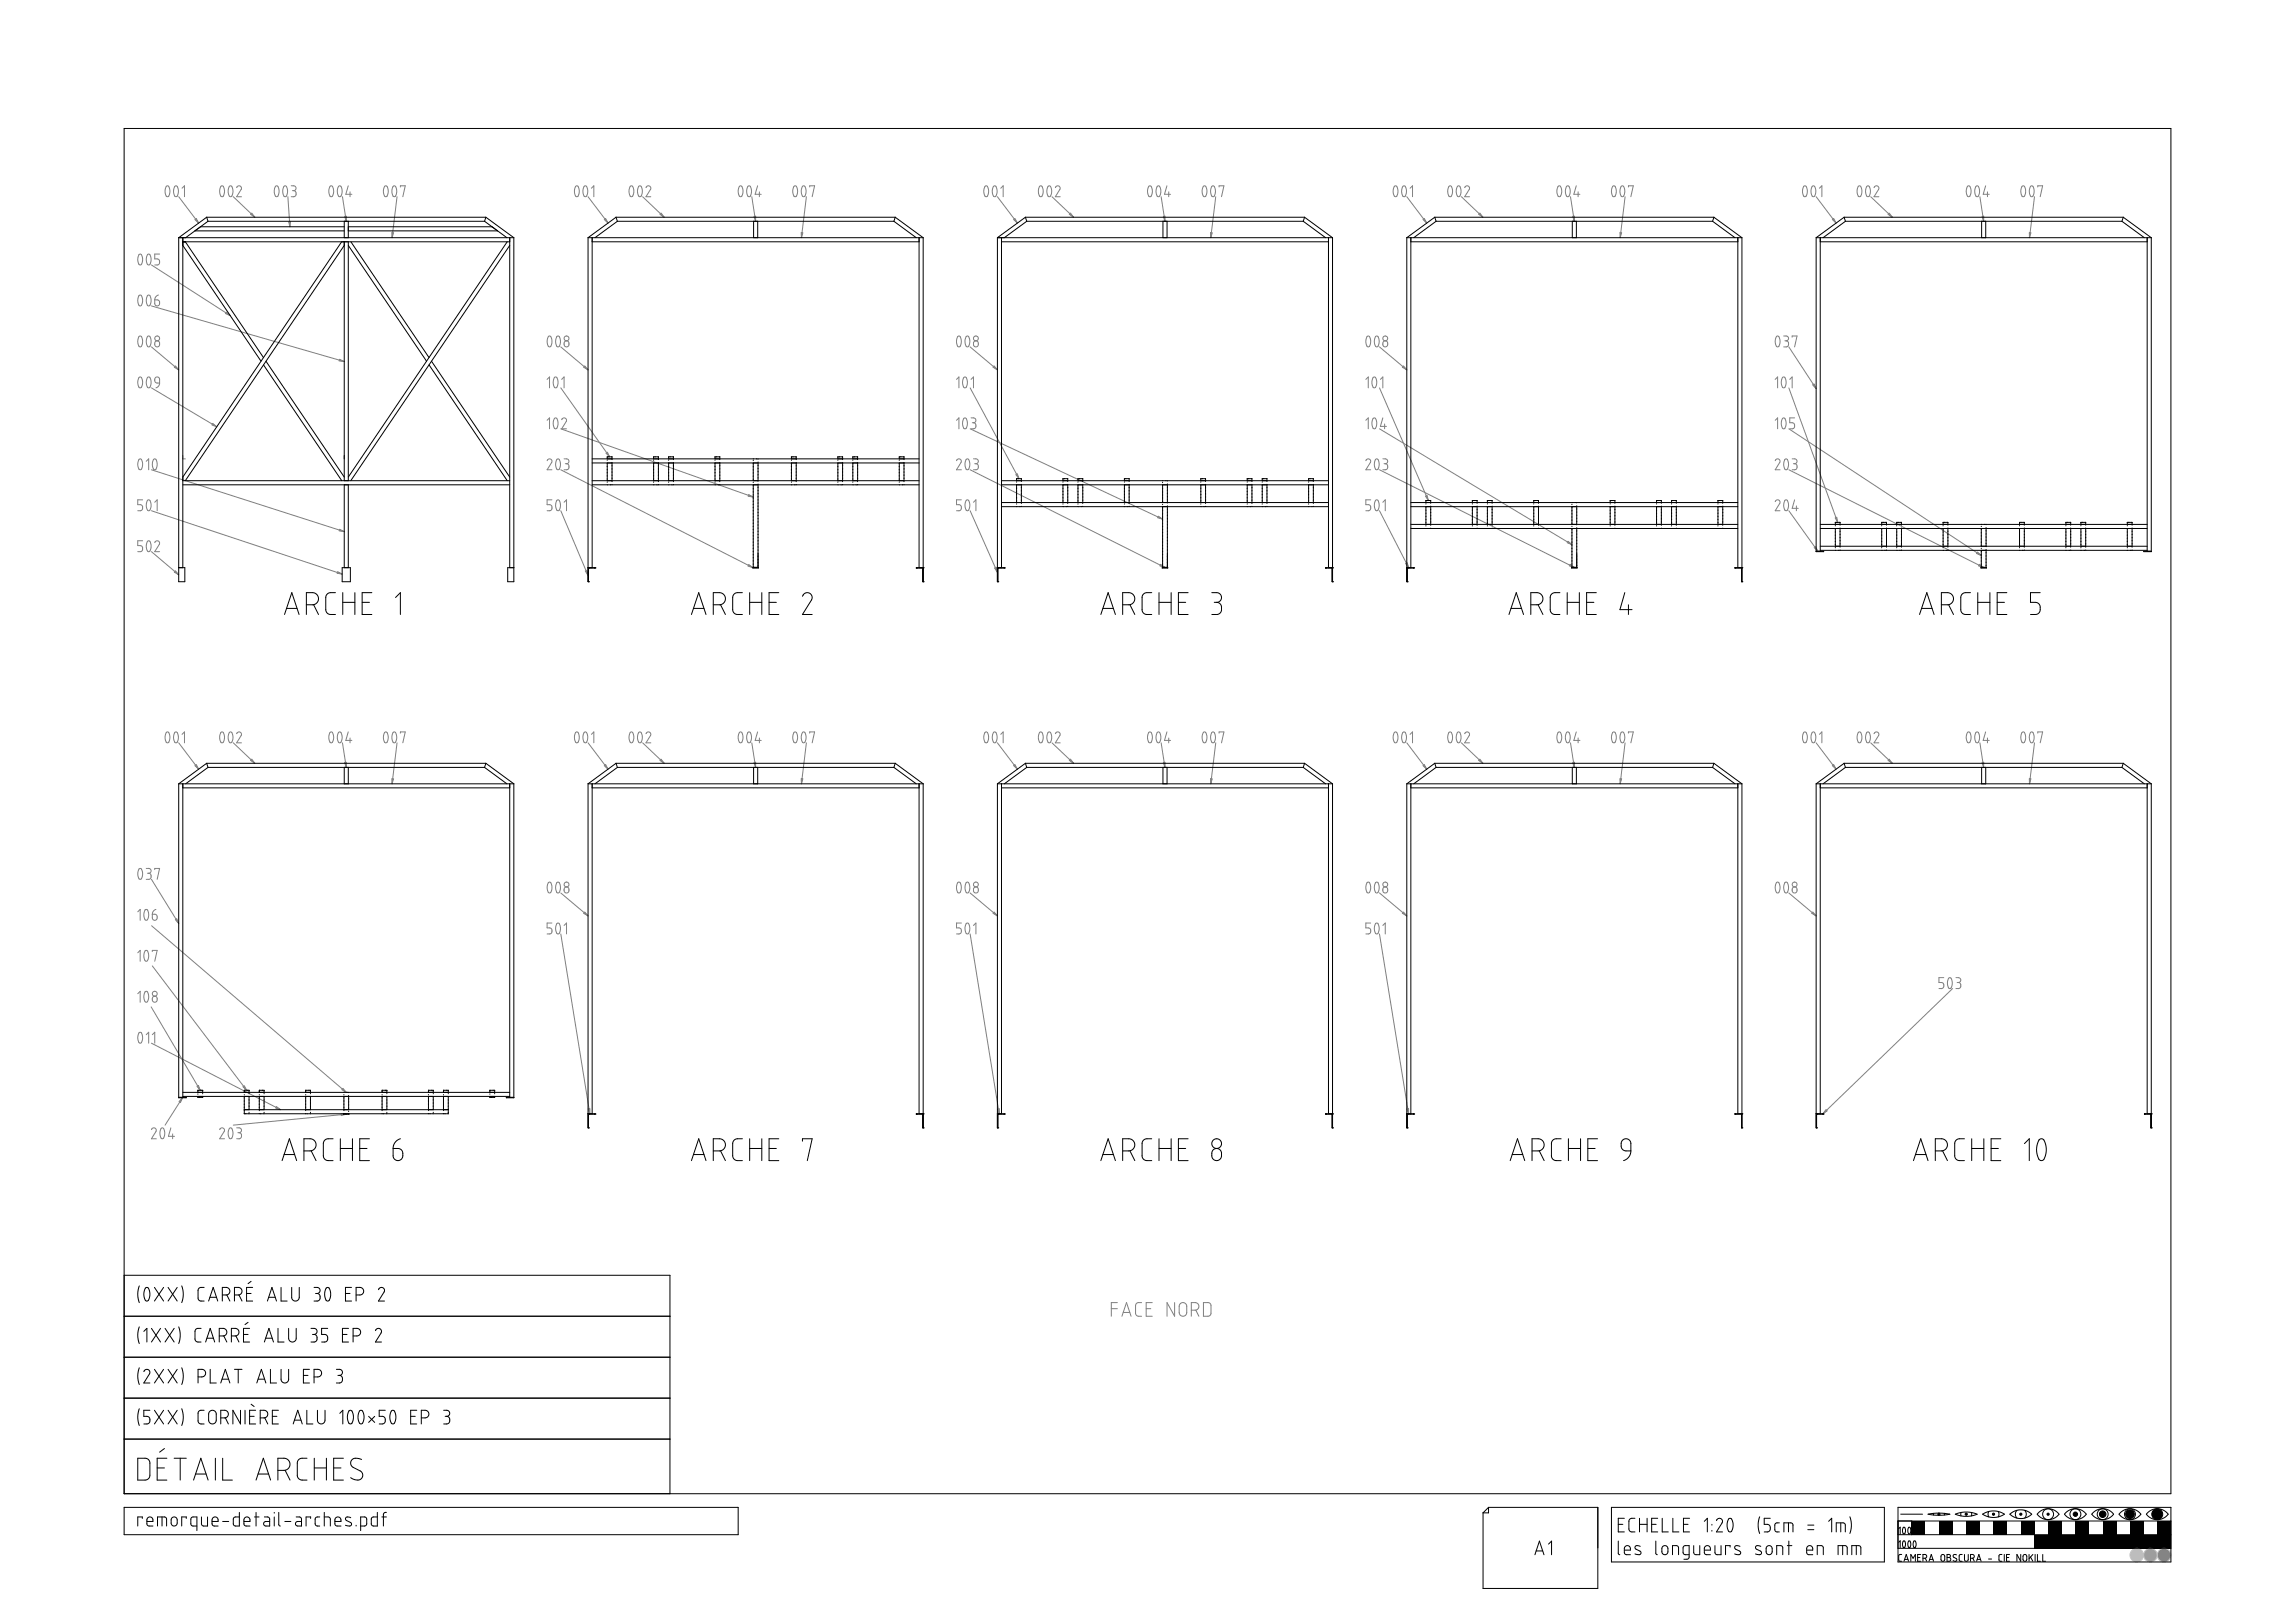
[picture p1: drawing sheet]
<svg xmlns="http://www.w3.org/2000/svg" width="841mm" height="594mm" viewBox="0 0 841 594" stroke-linecap="round" stroke-linejoin="round" font-family="sans-serif">
<g fill="none" stroke="#000" stroke-width=".37">
<path d="M45.5 47.1h750v500h-750zM75.7 79.6l-10.2 7.5M75.7 79.6l.5 1.4M75.7 79.6h102.4M178.1 79.6l10.2 7.5M178.1 79.6l-.5 1.4M225.7 79.6h102.4M225.7 79.6l-10.2 7.5M225.7 79.6l.6 1.4M328.1 79.6l10.2 7.5M328.1 79.6l-.5 1.4M375.8 79.6h102.3"/>
<path d="M375.8 79.6l-10.3 7.5M375.8 79.6l.5 1.4M478.1 79.6l10.2 7.5M478.1 79.6l-.5 1.4M525.8 79.6h102.3M525.8 79.6l-10.3 7.5M525.8 79.6l.5 1.4M628.1 79.6l10.2 7.5M628.1 79.6l-.5 1.4M675.8 79.6h102.3M675.8 79.6l-10.3 7.5M675.8 79.6l.5 1.4"/>
<path d="M778.1 79.6l10.3 7.5M778.1 79.6l-.5 1.4M65.5 87.1h122.8M65.5 87.1v126h2.2v-5.2h-2.2M67 87.1v120.8M67 88.6h119.8M67 89.9l28.7 42.4M67.9 88.6l28.7 42.4M76.2 81l-8.2 6.1M76.2 81h101.4M125.2 88.6l-58.2 86.1M126.2 81v6.1"/>
<path d="M126.2 88.6v87.5M126.2 83.1h-52.7l-2.1 1.5h54.8M126.2 89.9l-58.3 86.2M127.6 81v6.1M127.6 88.6v87.5M127.6 83.1h52.7M127.6 84.6h54.8M127.6 89.9l28.7 42.4M128.6 88.6l28.6 42.4M177.6 81l8.2 6.1M185.9 88.6l-58.3 86.1M186.8 87.1v120.8"/>
<path d="M186.8 89.9l-58.3 86.2M188.3 87.1v126h-2.2v-5.2h2.2M215.5 87.1h122.8M215.5 87.1v126M217 88.6h119.8M217 87.1v120.8M226.3 81h101.3M226.3 81l-8.3 6.1M276.2 81v6.1M277.7 81v6.1M327.6 81l8.2 6.1M336.8 87.1v120.8"/>
<path d="M338.3 87.1v126M365.5 87.1h122.8M365.5 87.1v126M367 88.6h119.8M367 87.1v120.8M376.3 81h101.3M376.3 81l-8.3 6.1M426.2 81v6.1M427.7 81v6.1M477.6 81l8.2 6.1M486.8 87.1v120.8M488.3 87.1v126"/>
<path d="M515.5 87.1h122.8M515.5 87.1v126M517 88.6h119.8M517 87.1v120.8M526.3 81h101.3M526.3 81l-8.2 6.1M576.2 81v6.1M577.7 81v6.1M627.6 81l8.2 6.1M636.8 87.1v120.8M638.3 87.1v126M665.5 87.1h122.9"/>
<path d="M665.5 87.1v115h2.8l-2.8-.2M667 88.6h119.8M667 87.1v114.8M676.3 81h101.3M676.3 81l-8.2 6.1M726.2 81v6.1M727.7 81v6.1M777.6 81l8.2 6.1M786.8 87.1v114.8M788.4 87.1v115h-2.8l2.8-.2M96.6 133.6l28.6 42.5M97.5 132.3l28.7 42.4"/>
<path d="M157.2 133.6l28.7 42.5M158.1 132.3l28.7 42.4M67 176.1h119.8M67 177.6h119.8M126.2 177.6v30.3M127.6 177.6v30.3M217 176.1h119.8M217 177.6h119.8M217 168.1h119.8M217 169.6h119.8M222.5 168.1v-.8h1.8v.8M222.5 168.5v.1"/>
<path d="M222.5 169.6v6.5M222.5 176.5v.2M224.3 168.2v.2M224.3 169.4v6.7M224.3 176.3v.1M224.3 177.4v.2M239.5 168.1v-.8h1.8v.8M239.5 168.5v.1M239.5 169.6v6.5M239.5 176.5v.2M241.3 168.2v.2M241.3 169.4v6.7"/>
<path d="M241.3 176.3v.1M241.3 177.4v.2M245 168.1v-.8h1.8v.8M245 168.5v.1M245 169.6v6.5M245 176.5v.2M246.8 168.2v.2M246.8 169.4v6.7M246.8 176.3v.1M246.8 177.4v.2M262 168.1v-.8h1.8v.8M262 168.5v.1"/>
<path d="M262 169.6v6.5M262 176.5v.2M263.8 168.2v.2M263.8 169.4v6.7M263.8 176.3v.1M263.8 177.4v.2M276 168.6v.1M276 169.6v6.5M276 176.6v.2M276 177.6v30.2M277.8 168.1v.1M277.8 169.2v.2"/>
<path d="M277.8 169.6v6.7M277.8 177.3v.1M277.8 177.6v30.2M290 168.1v-.8h1.8v.8M290 168.5v.1M290 169.6v6.5M290 176.5v.2M291.8 168.2v.2M291.8 169.4v6.7M291.8 176.3v.1M291.8 177.4v.2M307 168.1v-.8h1.8v.8"/>
<path d="M307 168.5v.1M307 169.6v6.5M307 176.5v.2M308.8 168.2v.2M308.8 169.4v6.7M308.8 176.3v.1M308.8 177.4v.2M312.5 168.1v-.8h1.8v.8M312.5 168.5v.1M312.5 169.6v6.5M312.5 176.5v.2M314.3 168.2v.2"/>
<path d="M314.3 169.4v6.7M314.3 176.3v.1M314.3 177.4v.2M329.5 168.1v-.8h1.8v.8M329.5 168.5v.1M329.5 169.6v6.5M329.5 176.5v.2M331.3 168.2v.2M331.3 169.4v6.7M331.3 176.3v.1M331.3 177.4v.2M367 176.1h119.8"/>
<path d="M367 177.6h119.8M372.5 176.1v-.8h1.8v.8M372.5 176.5v.1M372.5 177.6v6.5M374.3 176.2v.2M374.3 177.4v6.7M389.5 176.1v-.8h1.8v.8M389.5 176.5v.1M389.5 177.6v6.5M391.3 176.2v.2M391.3 177.4v6.7M395 176.1v-.8h1.8v.8"/>
<path d="M395 176.5v.1M395 177.6v6.5M396.8 176.2v.2M396.8 177.4v6.7M412.1 176.1v-.8h1.7v.8M412.1 176.5v.1M412.1 177.6v6.5M413.8 176.2v.2M413.8 177.4v6.7M426 176.6v.2M426 177.6v6.5M427.8 176.1v.1"/>
<path d="M427.8 177.2v.2M427.8 177.6v6.7M440.1 176.1v-.8h1.7v.8M440.1 176.5v.1M440.1 177.6v6.5M441.8 176.2v.2M441.8 177.4v6.7M457.1 176.1v-.8h1.7v.8M457.1 176.5v.1M457.1 177.6v6.5M458.8 176.2v.2M458.8 177.4v6.7"/>
<path d="M462.6 176.1v-.8h1.7v.8M462.6 176.5v.1M462.6 177.6v6.5M464.3 176.2v.2M464.3 177.4v6.7M479.6 176.1v-.8h1.7v.8M479.6 176.5v.1M479.6 177.6v6.5M481.3 176.2v.2M481.3 177.4v6.7M367 184.1h119.8M367 185.6h119.8"/>
<path d="M372.5 184.5v.2M374.3 184.3v.1M374.3 185.4v.2M389.5 184.5v.2M391.3 184.3v.1M391.3 185.4v.2M395 184.5v.2M396.8 184.3v.1M396.8 185.4v.2M412.1 184.5v.2M413.8 184.3v.1M413.8 185.4v.2"/>
<path d="M426 184.7v.1M426 185.6v22.2M427.8 185.3v.1M427.8 185.6v22.2M440.1 184.5v.2M441.8 184.3v.1M441.8 185.4v.2M457.1 184.5v.2M458.8 184.3v.1M458.8 185.4v.2M462.6 184.5v.2M464.3 184.3v.1"/>
<path d="M464.3 185.4v.2M479.6 184.5v.2M481.3 184.3v.1M481.3 185.4v.2M517 184.1h119.8M517 185.6h119.8M517 192.1h119.8M517 193.6h119.8M522.5 184.1v-.8h1.8v.8M522.5 184.5v.1M522.5 185.6v6.5M522.5 192.5v.2"/>
<path d="M524.3 184.2v.2M524.3 185.4v6.7M524.3 192.3v.1M524.3 193.4v.2M539.6 184.1v-.8h1.7v.8M539.6 184.5v.1M539.6 185.6v6.5M539.6 192.5v.2M541.3 184.2v.2M541.3 185.4v6.7M541.3 192.3v.1M541.3 193.4v.2"/>
<path d="M545.1 184.1v-.8h1.7v.8M545.1 184.5v.1M545.1 185.6v6.5M545.1 192.5v.2M546.8 184.2v.2M546.8 185.4v6.7M546.8 192.3v.1M546.8 193.4v.2M562.1 184.1v-.8h1.7v.8M562.1 184.5v.1M562.1 185.6v6.5M562.1 192.5v.2"/>
<path d="M563.8 184.2v.2M563.8 185.4v6.7M563.8 192.3v.1M563.8 193.4v.2M576.1 184.7v.1M576.1 185.6v6.5M576.1 192.7v.2M576.1 193.6v14.2M577.8 184.1v.1M577.8 185.2v.2M577.8 185.6v6.7M577.8 193.3v.1"/>
<path d="M577.8 193.6v14.2M590.1 184.1v-.8h1.7v.8M590.1 184.5v.1M590.1 185.6v6.5M590.1 192.5v.2M591.8 184.2v.2M591.8 185.4v6.7M591.8 192.3v.1M591.8 193.4v.2M607.1 184.1v-.8h1.7v.8M607.1 184.5v.1M607.1 185.6v6.5"/>
<path d="M607.1 192.5v.2M608.8 184.2v.2M608.8 185.4v6.7M608.8 192.3v.1M608.8 193.4v.2M612.6 184.1v-.8h1.7v.8M612.6 184.5v.1M612.6 185.6v6.5M612.6 192.5v.2M614.3 184.2v.2M614.3 185.4v6.7M614.3 192.3v.1"/>
<path d="M614.3 193.4v.2M629.6 184.1v-.8h1.7v.8M629.6 184.5v.1M629.6 185.6v6.5M629.6 192.5v.2M631.3 184.2v.2M631.3 185.4v6.7M631.3 192.3v.1M631.3 193.4v.2M667 192.1h119.8M667 193.6h119.8M672.6 192.1v-.8h1.7v.8"/>
<path d="M672.6 192.5v.1M672.6 193.6v6.5M674.3 192.2v.2M674.3 193.4v6.7M689.6 192.1v-.8h1.7v.8M689.6 192.5v.1M689.6 193.6v6.5M691.3 192.2v.2M691.3 193.4v6.7M695.1 192.1v-.8h1.7v.8M695.1 192.5v.1M695.1 193.6v6.5"/>
<path d="M696.8 192.2v.2M696.8 193.4v6.7M712.1 192.1v-.8h1.7v.8M712.1 192.5v.1M712.1 193.6v6.5M713.8 192.2v.2M713.8 193.4v6.7M726.1 192.7v.2M726.1 193.6v6.5M727.8 192.1v.1M727.8 193.2v.1M727.8 193.6v6.6"/>
<path d="M740.1 192.1v-.8h1.7v.8M740.1 192.5v.1M740.1 193.6v6.5M741.8 192.2v.2M741.8 193.4v6.7M757.1 192.1v-.8h1.7v.8M757.1 192.5v.1M757.1 193.6v6.5M758.8 192.2v.2M758.8 193.4v6.7M762.6 192.1v-.8h1.7v.8M762.6 192.5v.1"/>
<path d="M762.6 193.6v6.5M764.3 192.2v.2M764.3 193.4v6.7M779.6 192.1v-.8h1.7v.8M779.6 192.5v.1M779.6 193.6v6.5M781.3 192.2v.2M781.3 193.4v6.7M122.9 217.1l-2.6 .2-.7 .6-.2 .8 .2 5.4 1.1 .9 2.2 .1M125.4 207.9h3v5.2h-3zM125.6 217.1v8M130 217.1v8"/>
<path d="M136.3 217.1h-3.6v8h3.6M144.9 218.8l1.8-1.7v8M215.5 207.9h.1M215.5 213.1h.1M215.5 207.9h2.5l-2.4 .2v5M215.6 213.1h.1M215.6 208.1h.1M218 208.1h.1M218 207.9h.1M272.1 217.1l-2.7 .2-.6 .5-.3 1 .2 5.3 1 .9 2.4 .1M274.7 217.1v8M275.9 207.8h2v.3h-2z"/>
<path d="M279.2 217.1v8M285.4 217.1h-3.6v8h3.6M294.1 218.4l.6-.9 1.3-.4 1.1 .5 .5 1.1-.2 1-3.3 5.4h3.5M335.8 208.1h.1M335.8 207.9h.1M338.2 213.1h.1M338.2 208.1h.1M338.3 207.9h.1M338.3 213.1h.1M338.3 207.9h-2.5l2.4 .2v5M365.5 207.9h.1M365.5 213.1h.1"/>
<path d="M365.5 207.9h2.5l-2.3 .2v5M365.7 213.1h.1M365.7 208.1h.1M368 208.1h.1M368 207.9h.1M422.1 217.1l-2.4 .1-.8 .5-.4 .9 .2 5.5 1 .9 2.4 .1M424.7 217.1v8M425.9 207.8h2v.3h-2zM429.2 217.1v8M435.4 217.1h-3.6v8h3.6M444.1 217.1h2.2l1.1 .8 .2 .8-.2 1-.6 .7-.9 .2M485.8 208.1h.1"/>
<path d="M485.8 207.9h.1M488.2 213.1h.1M488.2 208.1h.1M488.3 207.9h.1M488.3 213.1h.1M488.3 207.9h-2.5l2.4 .2v5M515.5 207.9h.1M515.5 213.1h.1M515.5 207.9h2.5l-2.3 .2v5M515.7 213.1h.1M515.7 208.1h.1M518 208.1h.1"/>
<path d="M518 207.9h.1M571.6 217.1l-2.4 .1-.8 .6-.3 .8 .2 5.5 1 .9 2.3 .1M574.3 217.1v8M575.9 207.8h2v.3h-2zM578.8 217.1v8M585 217.1h-3.6v8h3.6M595.4 217.1l-1.8 6.2h4.5M635.8 208.1h.1M635.8 207.9h.1M638.2 213.1h.1M638.2 208.1h.1M638.3 207.9h.1"/>
<path d="M638.3 213.1h.1M638.3 207.9h-2.5l2.4 .2v5M667 200.1h119.8M667 201.6h119.8M672.6 200.5v.2M674.3 200.3v.1M674.3 201.4v.2M689.6 200.5v.2M691.3 200.3v.1M691.3 201.4v.2M695.1 200.5v.2M696.8 200.3v.1"/>
<path d="M696.8 201.4v.2M712.1 200.5v.2M713.8 200.3v.1M713.8 201.4v.2M722.1 217.1l-2.4 .1-.8 .6-.4 .8 .2 5.5 1 .9 2.4 .1M724.8 217.1v8M726 207.8h1.9v.3h-1.9zM726.1 200.8v.1M726.1 201.6v6.2M727.8 201.2v.2M727.8 201.6v6.2M729.2 217.1v8"/>
<path d="M735.4 217.1h-3.5v8h3.5M740.1 200.5v.2M741.8 200.3v.1M741.8 201.4v.2M747.6 217.1h-3.5v3.5l2.4 .1 .8 .7 .3 .8v1.7l-.6 .8-.9 .4h-2M757.1 200.5v.2M758.8 200.3v.1M758.8 201.4v.2M762.6 200.5v.2M764.3 200.3v.1M764.3 201.4v.2M779.6 200.5v.2"/>
<path d="M781.3 200.3v.1M781.3 201.4v.2M104.3 225.1l2.6-8 2.7 8M105 222.8h3.9M112.3 221.5h2.6l1.3-.8 .4-.8 .1-.8-.7-1.5-1.2-.5h-2.5v8M114.9 221.5l1.8 3.6M125.6 220.6h4.4M132.7 220.6h2.7M253.4 225.1l2.7-8 2.6 8M254.1 222.8h3.9M261.4 221.5h2.6l1.1-.5 .7-1.4-.1-1-.4-.8-1.2-.7h-2.7v8M264 221.5l1.8 3.6"/>
<path d="M274.7 220.6h4.5M281.8 220.6h2.7M403.4 225.1l2.7-8 2.6 8M404.2 222.8h3.8M411.4 221.5h2.6l1.1-.5 .6-.9 .2-.8-.6-1.5-1.2-.7h-2.7v8M414.1 221.5l1.8 3.6M424.7 220.6h4.5M431.8 220.6h2.7M445 220.6h.9M445.9 220.6l.9 .3 .6 .7 .2 .6-.1 1.9-1.1 .9-2.3 .1M553 225.1l2.6-8 2.7 8M553.7 222.8h3.9"/>
<path d="M561 221.5h2.6l1.2-.6 .6-1.5-.1-.9-.5-.8-1.2-.6h-2.6v8M563.6 221.5l1.8 3.6M574.3 220.6h4.5M581.4 220.6h2.7M596.8 221.5v3.6M703.4 225.1l2.7-8 2.7 8M704.2 222.8h3.8M711.4 221.5h2.6l1.3-.7 .6-1.7-.7-1.4-1.1-.6h-2.7v8M714.1 221.5l1.8 3.6M724.8 220.6h4.4M731.9 220.6h2.6M75.7 279.6l-10.2 7.5"/>
<path d="M75.7 279.6l.5 1.5M75.7 279.6h102.4M178.1 279.6l10.2 7.5M178.1 279.6l-.5 1.5M225.7 279.6h102.4M225.7 279.6l-10.2 7.5M225.7 279.6l.6 1.5M328.1 279.6l10.2 7.5M328.1 279.6l-.5 1.5M375.8 279.6h102.3M375.8 279.6l-10.3 7.5M375.8 279.6l.5 1.5"/>
<path d="M478.1 279.6l10.2 7.5M478.1 279.6l-.5 1.5M525.8 279.6h102.3M525.8 279.6l-10.3 7.5M525.8 279.6l.5 1.5M628.1 279.6l10.2 7.5M628.1 279.6l-.5 1.5M675.8 279.6h102.3M675.8 279.6l-10.3 7.5M675.8 279.6l.5 1.5M778.1 279.6l10.3 7.5M778.1 279.6l-.5 1.5"/>
<path d="M65.5 287.1v115h2.7l-2.7-.2M65.5 287.1h122.8M67 287.1v114.8M67 288.6h119.8M76.2 281.1l-8.2 6M76.2 281.1h101.4M126.2 281.1v6M127.6 281.1v6M177.6 281.1l8.2 6M186.8 287.1v114.8M188.3 287.1v115h-2.8l2.8-.2M215.5 287.1v126"/>
<path d="M215.5 287.1h122.8M217 287.1v120.8M217 288.6h119.8M226.3 281.1h101.3M226.3 281.1l-8.3 6M276.2 281.1v6M277.7 281.1v6M327.6 281.1l8.2 6M336.8 287.1v120.8M338.3 287.1v126M365.5 287.1v126M365.5 287.1h122.8"/>
<path d="M367 287.1v120.8M367 288.6h119.8M376.3 281.1h101.3M376.3 281.1l-8.3 6M426.2 281.1v6M427.7 281.1v6M477.6 281.1l8.2 6M486.8 287.1v120.8M488.3 287.1v126M515.5 287.1v126M515.5 287.1h122.8M517 287.1v120.8"/>
<path d="M517 288.6h119.8M526.3 281.1h101.3M526.3 281.1l-8.2 6M576.2 281.1v6M577.7 281.1v6M627.6 281.1l8.2 6M636.8 287.1v120.8M638.3 287.1v126M665.5 287.1v126M665.5 287.1h122.9M667 287.1v120.8M667 288.6h119.8"/>
<path d="M676.3 281.1h101.3M676.3 281.1l-8.2 6M726.2 281.1v6M727.7 281.1v6M777.6 281.1l8.2 6M786.8 287.1v120.8M788.4 287.1v126M67 400.1h119.8M67 401.6h119.8M72.5 400.1v-.8h1.8v.8M72.5 400.6v.2M72.5 401.6v.3h1.8v-.3"/>
<path d="M74.3 400.5v.1M89.5 406.4h74.8M89.5 401.6v6.3h74.8v-6.3M89.5 400.1v-.8h1.8v.8M89.5 400.9v.1M91.3 400.5v.1M91.3 401.6v4.8M91.3 407.4v.1M95 400.1v-.8h1.8v.8M95 400.9v.1M95 401.6v4.8M95 406.7v.1"/>
<path d="M95 407.8v.1M96.8 400.5v.1M96.8 401.6v4.8M96.8 407.4v.1M112 400.1v-.8h1.8v.8M112 400.9v.1M112 401.6v4.8M112 406.6v.2M112 407.8v.1M113.8 400.5v.1M113.8 401.6v4.8M113.8 407.4v.1"/>
<path d="M122 417.1l-2.5 .1-.7 .7-.3 .8v4.7l.2 .8 1.1 .8 2.2 .1M124.7 417.1v8M125.9 407.9h2M126 400.9v.1M126 401.6v4.8M126 406.6v.2M126 407.8v.1M127.8 400.1v.1M127.8 401.2v.2M127.8 401.6v4.8M127.8 407v.1M129.2 417.1v8"/>
<path d="M135.4 417.1h-3.6v8h3.6M140 400.1v-.8h1.8v.8M140 400.9v.1M140 401.6v4.8M140 406.6v.2M140 407.8v.1M141.8 400.5v.1M141.8 401.6v4.8M141.8 407.4v.1M146.7 417.1l-.9 .4-1 .8-.6 1.2-.1 1.1M157 400.1v-.8h1.8v.8M157 400.9v.1"/>
<path d="M157 401.6v4.8M157 406.6v.2M157 407.8v.1M158.8 400.5v.1M158.8 401.6v4.8M158.8 407.4v.1M162.5 400.1v-.8h1.8v.8M162.5 400.9v.1M162.5 401.6v4.8M162.5 406.6v.2M162.5 407.8v.1M164.3 400.5v.1"/>
<path d="M179.5 401.6v.3h1.8v-.3M179.5 400.1v-.8h1.8v.8M179.5 400.6v.2M181.3 400.5v.1M215.5 407.9h.1M215.5 413.1h.1M215.5 407.9h2.5l-2.4 .2v5M215.6 413.1h.1M215.6 408.1h.1M218 408.1h.1M218 407.9h.1M272.1 417.1l-2.6 .1-.6 .6-.4 1 .2 5.3 1 .9 2.4 .1"/>
<path d="M274.7 417.1v8M279.2 417.1v8M285.4 417.1h-3.6v8h3.6M294.1 418v-.9h3.5l-1.8 8M335.8 408.1h.1M335.8 407.9h.1M338.2 413.1h.1M338.2 408.1h.1M338.3 407.9h.1M338.3 413.1h.1M338.3 407.9h-2.5l2.4 .2v5M365.5 407.9h.1"/>
<path d="M365.5 413.1h.1M365.5 407.9h2.5l-2.3 .2v5M365.7 413.1h.1M365.7 408.1h.1M368 408.1h.1M368 407.9h.1M422.1 417.1l-2.5 .1-.7 .6-.4 .8 .2 5.5 1.1 .9 2.3 .1M424.7 417.1v8M429.2 417.1v8M435.4 417.1h-3.6v8h3.6M485.8 408.1h.1M485.8 407.9h.1"/>
<path d="M488.2 413.1h.1M488.2 408.1h.1M488.3 407.9h.1M488.3 413.1h.1M488.3 407.9h-2.5l2.4 .2v5M515.5 407.9h.1M515.5 413.1h.1M515.5 407.9h2.5l-2.3 .2v5M515.7 413.1h.1M515.7 408.1h.1M518 408.1h.1M518 407.9h.1"/>
<path d="M572.1 417.1l-2.5 .1-.7 .6-.4 .9 .2 5.4 1.1 .9 2.3 .1M574.8 417.1v8M579.2 417.1v8M585.4 417.1h-3.5v8h3.5M594.5 417.7l1.2-.6 .8 .1 .7 .5 .4 1v2.8h-2l-1.1-.6-.4-.8v-1.4zM635.8 408.1h.1M635.8 407.9h.1M638.2 413.1h.1M638.2 408.1h.1M638.3 407.9h.1M638.3 413.1h.1M638.3 407.9h-2.5l2.4 .2v5"/>
<path d="M665.5 407.9h.1M665.5 413.1h.1M665.5 407.9h2.5l-2.3 .2v5M665.7 413.1h.1M665.7 408.1h.1M668 408.1h.1M668 407.9h.1M719.9 417.1l-2.5 .1-.8 .6-.3 .9 .2 5.4 1 .9 2.4 .1M722.5 417.1v8M727 417.1v8M733.2 417.1h-3.5v8h3.5M741.9 418.9l1.7-1.8v8"/>
<path d="M747.4 417.3l.9-.2 .7 .4 .9 2.8-.4 3.1-.6 1.3-.7 .4-1-.5-.8-2.7 .1-2.3zM785.9 408.1h.1M785.9 407.9h.1M788.2 413.1h.1M788.2 408.1h.1M788.4 407.9h.1M788.4 413.1h.1M788.4 407.9h-2.5l2.3 .2v5M103.4 425.1l2.6-8 2.7 8M104.1 422.9h3.9M111.4 421.5h2.5l1.2-.6 .6-.8 .1-1-.8-1.5-1.1-.5h-2.5v8M114 421.5l1.8 3.6"/>
<path d="M124.7 420.6h4.5M131.8 420.6h2.7M144.1 420.6l2.1 .1 1.1 .6 .3 .7v1.4l-.7 1.3-1.4 .4-1.1-.7-.3-.8zM253.4 425.1l2.7-8 2.6 8M254.1 422.9h3.9M261.4 421.5h2.5l1.3-.6 .6-1.3-.1-1-.5-.9-1.1-.6h-2.7v8M264 421.5l1.8 3.6M274.7 420.6h4.5M281.8 420.6h2.7M403.4 425.1l2.7-8 2.6 8M404.2 422.9h3.8M411.4 421.5h2.6l1.1-.5 .6-.8 .2-.9-.7-1.6-1.1-.6h-2.7v8"/>
<path d="M414.1 421.5l1.8 3.6M424.7 420.6h4.5M431.8 420.6h2.7M444.6 421.2l1.5-.6 1.3 .8 .2 2.1-.7 1.3-1.3 .3-1.2-.8-.3-2zM553.4 425.1l2.7-8 2.7 8M554.2 422.9h3.8M561.4 421.5h2.6l1.1-.5 .5-.7 .3-.9-.6-1.6-1.2-.7h-2.7v8M564.1 421.5l1.8 3.6M574.8 420.6h4.4M581.9 420.6h2.6M597.6 421.5l-.2 1.3-.5 1-1.9 1.3M701.2 425.1l2.7-8 2.6 8"/>
<path d="M702 422.9h3.8M709.2 421.5h2.8l1.1-.8 .6-1.5-.8-1.5-1.2-.6h-2.5v8M711.9 421.5l1.8 3.6M722.5 420.6h4.5M729.7 420.6h2.6M45.5 467.1h200v80M51.1 471l-.6 2.8 .6 3.3M53.3 471.8l.9-.1 .7 1.6-.2 2.1-.3 .9-.4 .2-.7-.3-.6-1.5 .1-1.6zM56.6 471.5l3.3 5M59.9 471.5l-3.3 5M61.6 471.5l3.3 5M64.9 471.5l-3.3 5"/>
<path d="M66.6 471l.6 2.8-.6 3.3M74.8 471.5l-1.6 .2-.6 .8 .1 3.5 .6 .5h1.5M76.5 476.5l1.6-5 1.7 5M76.9 475.1h2.4M81.5 474.3h1.6l.8-.5 .3-1-.4-.9-.8-.4h-1.5v5M83.1 474.3l1.1 2.2M85.9 474.3h1.6l.8-.5 .4-1-.4-.9-.9-.4h-1.5v5M87.6 474.3l1.1 2.2M90.4 473.8h1.6M92 469.3l-1.1 .9M92.6 471.5h-2.2v5h2.2M98 476.5l1.7-5 1.6 5"/>
<path d="M98.4 475.1h2.5M103 471.5v5h2.2M106.9 471.5v4l.3 .6 .9 .4 1.1-.3 .4-.6 .1-4.1M115.1 471.5l1.4 .1 .7 .6-.1 1.1-.9 .5M115.6 473.8h.6M116.2 473.8l.7 .2 .3 .5v1.3l-.7 .7h-1.4M119.6 471.7l.6-.2 .4 .2 .6 1.7-.2 2-.4 .9-.4 .2-.7-.3-.5-1.4 .1-1.8zM126.6 473.8h1.7M128.8 471.5h-2.2v5h2.2M130.5 474.3h1.6l.7-.3 .5-.9-.3-1.1-.9-.4-1.6-.1v5M138.7 472.4l.4-.6 .6-.3 1.1 .6v1l-2.1 3.4h2.2M45.5 497.1h200"/>
<path d="M45.5 482.1h200M51.1 486l-.6 2.8 .6 3.3M52.7 487.6l1.1-1.1v5M55.5 486.5l3.3 5M58.8 486.5l-3.3 5M60.5 486.5l3.3 5M63.8 486.5l-3.3 5M65.5 486l.5 2.5v1.8l-.5 1.8M73.7 486.5l-1.6 .1-.6 1 .1 3.4 .6 .5h1.5M75.4 491.5l1.6-5 1.7 5M75.8 490.1h2.4M80.3 489.3h1.7l.7-.4 .4-1.2-.5-.9-.7-.3h-1.6v5"/>
<path d="M82 489.3l1.1 2.2M84.8 489.3h1.7l.8-.5 .3-1.1-.5-.9-.7-.3h-1.6v5M86.4 489.3l1.2 2.2M89.2 488.8h1.7M90.9 484.3l-1.1 .8M91.5 486.5h-2.3v5h2.3M96.9 491.5l1.7-5 1.6 5M97.3 490.1h2.5M101.9 486.5v5h2.2M105.8 486.5v4l.4 .7 .8 .3 1-.2 .5-.7v-4.1M114 486.5l1.4 .1 .7 .6v1l-1 .6M114.5 488.8h.6"/>
<path d="M115.1 488.8l1 .5v1.5l-.6 .6-1.5 .1M120.1 486.5h-2.2v2.3l1.6 .1 .6 .8-.1 1.1-.4 .5-1.7 .2M125.5 488.8h1.7M127.7 486.5h-2.2v5h2.2M129.4 489.3h1.7l.7-.5 .4-1-.5-.9-.8-.4h-1.5v5M137.6 487.4l.4-.7 .9-.2 .7 .5 .2 .6-.1 .6-2.1 3.3h2.2M45.5 512.1h200M51.1 516l-.6 2.8 .6 3.3M51.1 501l-.6 2.8 .6 3.3M52.7 502.4l.4-.6 .6-.3 .7 .2 .4 .4 .1 .9-2.2 3.5h2.2M54.9 516.5h-2.2v2.3h1.5l.7 .9v1.1l-.4 .5-1.8 .2M56.6 516.5l3.3 5"/>
<path d="M56.6 501.5l3.3 5M59.9 516.5l-3.3 5M59.9 501.5l-3.3 5M61.6 516.5l3.3 5M61.6 501.5l3.3 5M64.9 516.5l-3.3 5M64.9 501.5l-3.3 5M66.6 516l.6 2.8-.6 3.3M66.6 501l.6 2.8-.6 3.3M72.6 504.3h1.5l.8-.4 .5-1.1-.5-.9-.7-.4h-1.6v5M74.8 516.5l-1.5 .1-.7 .9v3.3l.8 .7h1.4M76.8 517l.7-.4h.7l1 .9v2.9l-.3 .7-.6 .4h-.9l-.9-.9v-2.7z"/>
<path d="M77 501.5v5h2.2M80.9 519.3h1.6l.7-.3 .5-1-.3-1-.9-.4-1.6-.1v5M80.9 506.5l1.7-5 1.6 5M81.4 505.1h2.4M82.6 519.3l1.1 2.2M85.9 501.5h2.8M87.3 501.5v5M88.1 516.5v5l-2.8-5v5M89.8 516.5v5M91.5 518.8h1.6M92 514.3l1.1 .9M93.7 516.5h-2.2v5h2.2"/>
<path d="M94.1 506.5l1.7-5 1.6 5M94.6 505.1h2.4M95.4 519.3h1.7l.7-.4 .3-.8-.3-1.1-.8-.4-1.6-.1v5M97 519.3l1.1 2.2M99.1 501.5v5h2.2M99.8 518.8h1.7M102 516.5h-2.2v5h2.2M103 501.5l.1 4.1 .4 .6 .8 .3 .9-.2 .5-.8 .1-4M111.2 503.8h1.7M112.4 516.5v5h2.3M113.4 501.5h-2.2v5h2.2M115.1 504.3h1.5l.8-.4 .5-1.1-.5-.9-.7-.4h-1.6v5"/>
<path d="M116.3 516.5l.1 4 .5 .8 .8 .2 .9-.3 .5-.7v-4M123.3 501.5l1.4 .1 .7 .6-.1 1.1-.9 .5M123.8 503.8h.6M124.4 503.8l.9 .5 .1 1.5-.6 .7h-1.5M124.5 517.7l1.1-1.2v5M127.8 516.8l.5-.3 .7 .3 .5 1.7-.2 1.9-.3 .8-.4 .3-.8-.2-.5-1.6 .1-1.6zM131.9 516.7l.5-.2 .5 .3 .5 1.7-.2 2-.4 .8-.5 .2-.6-.4-.5-1.8 .1-1.3zM135.1 518.8l2.2 2.2M137.3 518.8l-2.2 2.2M141.2 516.5h-2.2v2.3h1.5l.7 .9-.1 1.1-.3 .5-1.8 .2M143.4 516.8l.5-.3 .6 .3 .6 1.7-.2 1.9-.4 .8-.4 .3-.7-.2-.5-1.4v-1.5zM150.5 518.8h1.7"/>
<path d="M152.7 516.5h-2.2v5h2.2M154.4 519.3h1.7l.7-.4 .4-.8-.4-1.1-.8-.4-1.6-.1v5M162.6 516.5l1.4 .1 .7 .6-.2 1.2-.8 .4M163.1 518.8h.6M163.7 518.8l.9 .5 .1 1.5-.6 .7h-1.5M45.5 527.1h200M50.5 534.1l3.2 .1 1.1 1.1 .1 5.2-.3 .9-.8 .6-3.3 .1zM57.6 537.7h2.7M60.3 530.5l-1.8 1.4M61.2 534.1h-3.6v8h3.6M63.8 534.1h4.5M66 534.1v8"/>
<path d="M71.7 539.9h3.8M78.9 534.1v8M81.6 534.1v8h3.6M94.6 539.9h3.8M101.8 538.5h2.6l1.3-.7 .6-1.6-.7-1.5-1.3-.6h-2.5v8M104.5 538.5l1.8 3.6M107.4 521.5l1.7-5 1.7 5M107.9 520.1h2.4M112.5 534.1l-2.5 .1-.7 .6-.4 .9 .2 5.4 1.1 .9 2.3 .1M115.2 537.7h4.4M115.2 534.1v8M119.6 534.1v8"/>
<path d="M122.3 537.7h2.6M125.8 534.1h-3.5v8h3.5M132.5 534.5l-1.4-.4-1.4 .1-.9 .6-.3 1.3 .6 1.2 3.5 1.9 .3 1-.2 1-.4 .5-1 .4-1.3-.1-1.5-.8M70.9 542.1l2.7-8 2.7 8M93.8 542.1l2.7-8 2.7 8"/>
<circle cx="445.9" cy="418.9" r="1.78"/>
</g>
<g fill="none" stroke="#808080" stroke-width=".37">
<path d="M60.9 68.3l.8-.1 .6 1.4-.2 1.6-.6 .9-.6-.3-.4-1.2v-1.2zM64.1 68.3l.8-.1 .5 1.4-.2 1.6-.6 .9-.6-.3-.4-1.2v-1.2zM65.5 72.1l7.3 9.6M66.7 68.9l.9-.8v4M80.9 68.3l.8-.1 .6 1.4-.2 1.6-.6 .9-.6-.3-.4-1.2v-1.2zM84.1 68.2h.8l.5 1.4-.2 1.6-.6 .9-.6-.3-.4-1.2 .1-1.2zM85.5 72.1l7.9 7.5M86.7 68.7l.4-.5 .6-.1 .5 .2 .3 .6-1.8 3.2h1.8M100.9 68.3l.8-.1 .5 1.3-.1 1.7-.6 .9-.6-.3-.4-1.2v-1.2zM104.1 68.2h.8l.4 1.3-.1 1.6-.6 1-.6-.3-.4-1.2 .1-1.2zM105.5 72.1l.7 11M106.7 68.1h1.1l.6 .5-.1 .9-.7 .3"/>
<path d="M107.2 69.8h.4M107.6 69.8l.8 .6v1.1l-.6 .5-1.1 .1M120.9 68.3l.9-.1 .4 1.3-.1 1.6-.6 1-.6-.3-.4-1.2v-1.2zM124.1 68.2h.8l.4 1.3-.1 1.6-.6 1-.6-.3-.4-1.2 .1-1.2zM125.5 72.1l1.4 8.9M127.6 68.1l-.9 3.1h2.2M128.3 70.3v1.8M140.9 68.3l.8-.1 .5 1.3-.1 1.6-.6 1-.6-.3-.4-1.2v-1.2zM144.1 68.3l.7-.1 .6 1.3-.2 1.6-.6 1-.6-.3-.4-1.2 .1-1.2zM145.5 72.1l-1.8 15M146.7 68.5v-.4h1.8l-.9 4M210.9 68.3l.9-.1 .5 1.4-.1 1.5-.7 1-.6-.3-.4-1.3z"/>
<path d="M214.1 68.3l.3-.2 .5 .1 .5 1.4-.1 1.5-.7 1-.5-.3-.5-1.3zM215.5 72.1l7.3 9.6M216.7 68.9l.9-.8v4M230.9 68.3l.9-.1 .4 1.2v1.7l-.7 1-.6-.3-.4-1.3zM234.1 68.3l.8-.1 .5 1.2-.1 1.7-.7 1-.6-.3-.4-1.3zM235.5 72.1l7.9 7.5M236.7 68.7l.8-.6 1 .5-.1 .7-1.7 2.8h1.8M271 68.3l.8-.1 .4 1.2v1.7l-.7 1-.6-.3-.3-1.1-.1-1.1zM274.1 68.3l.8-.1 .5 1.2-.1 1.7-.7 1-.6-.3-.4-1.2 .1-1.2zM275.5 72.1l1.4 8.9M277.6 68.1l-.9 3.1h2.3M278.3 70.3v1.8"/>
<path d="M291 68.3l.3-.2 .5 .1 .5 1.4-.2 1.6-.6 .9-.6-.3-.4-1.2 .1-1.2zM294.1 68.3l.3-.2 .5 .1 .5 1.4-.2 1.6-.6 .9-.6-.3-.4-1.2 .1-1.2zM295.5 72.1l-1.8 15M296.7 68.5v-.4h1.8l-.9 4M361 68.2h.8l.4 1.2v1.7l-.7 1-.5-.3-.4-1.1v-1.4zM364.1 68.2h.8l.5 1.2-.1 1.7-.7 1-.5-.3-.4-1.1v-1.4zM365.5 72.1l7.3 9.6M366.7 68.9l.9-.8v4M381 68.3l.8-.1 .5 1.4-.2 1.6-.6 .9-.5-.3-.4-1.1v-1.4zM384.1 68.3l.8-.1 .5 1.4-.2 1.6-.6 .9-.5-.3-.5-1.3zM385.5 72.1l7.9 7.5M386.7 68.7l.8-.6 .7 .2 .3 .3-.1 .7-1.7 2.8h1.8"/>
<path d="M421 68.3l.8-.1 .5 1.4-.1 1.5-.7 1-.5-.3-.5-1.3zM424.1 68.3l.8-.1 .5 1.4-.1 1.5-.7 1-.5-.3-.4-1.3zM425.5 72.1l1.4 8.9M427.6 68.1l-.9 3.1h2.3M428.3 70.3v1.8M441 68.3l.8-.1 .5 1.4-.1 1.5-.7 1-.5-.3-.5-1.3zM444.1 68.3l.8-.1 .5 1.4-.1 1.5-.7 1-.5-.3-.4-1.3zM445.5 72.1l-1.8 15M446.7 68.5v-.4h1.8l-.9 4M511 68.2h.8l.5 1.3-.1 1.5-.7 1.1-.5-.3-.5-1.3 .1-1.2zM514.1 68.2h.8l.5 1.3-.1 1.5-.7 1.1-.5-.3-.4-1.3v-1.2zM515.5 72.1l7.3 9.6"/>
<path d="M516.7 68.9l.9-.8v4M531 68.2h.8l.5 1.3-.1 1.5-.7 1.1-.5-.3-.5-1.3 .1-1.2zM534.1 68.2h.8l.5 1.3-.1 1.5-.7 1.1-.5-.3-.4-1.3v-1.2zM535.5 72.1l7.9 7.5M536.7 68.7l.8-.6 .9 .4v.8l-1.7 2.8h1.8M571 68.2h.8l.5 1.2-.1 1.7-.7 1-.5-.3-.4-1.1v-1.4zM574.1 68.2h.8l.5 1.2-.1 1.7-.6 1-.6-.3-.4-1.1v-1.4zM575.5 72.1l1.4 8.9M577.6 68.1l-.9 3.1h2.3M578.3 70.3v1.8M591 68.2h.8l.5 1.2-.1 1.7-.7 1-.5-.3-.4-1.1v-1.4zM594.1 68.2h.8l.5 1.2-.1 1.7-.6 1-.6-.3-.4-1.1v-1.4z"/>
<path d="M595.5 72.1l-1.8 15M596.8 68.5v-.4h1.7l-.9 4M661 68.3l.8-.1 .5 1.3-.1 1.6-.7 1-.5-.3-.4-1.2v-1.2zM664.1 68.3l.8-.1 .5 1.3-.1 1.6-.6 1-.6-.3-.4-1.2v-1.2zM665.5 72.1l7.3 9.6M666.7 68.9l.9-.8v4M681 68.3l.8-.1 .5 1.3-.1 1.6-.7 1-.5-.3-.4-1.2v-1.2zM684.1 68.3l.8-.1 .5 1.3-.1 1.6-.6 1-.6-.3-.4-1.2v-1.2zM685.5 72.1l7.9 7.5M686.8 68.7l.8-.6 .8 .4 .1 .8-1.7 2.8h1.7M721 68.2h.8l.5 1.3-.1 1.6-.6 1-.6-.3-.4-1.2v-1.3zM724.2 68.2h.8l.4 1.3-.1 1.6-.6 1-.6-.3-.4-1.2v-1.3z"/>
<path d="M725.6 72.1l1.3 8.9M727.6 68.1l-.8 3.1h2.2M728.3 70.3v1.8M741 68.2h.8l.5 1.3-.1 1.6-.6 1-.6-.3-.4-1.2v-1.3zM744.2 68.2h.8l.4 1.3-.1 1.6-.6 1-.6-.3-.4-1.2v-1.3zM745.6 72.1l-1.9 15M746.8 68.5v-.4h1.7l-.9 4M51 93.2h.8l.4 1.3v1.5l-.7 1-.6-.2-.4-1.3v-1.1zM54.1 93.2h.8l.5 1.3-.1 1.5-.7 1-.6-.2-.4-1.3 .1-1.1zM55.5 97l28.9 18.6M58.5 93h-1.8v1.8l1.2 .1 .6 .6v.9l-.4 .5-1.4 .1M51 108.2l.4-.1 .4 .2 .4 1.2v1.5l-.7 1.1-.6-.3-.4-1.3v-1.2z"/>
<path d="M54.1 108.2l.4-.1 .4 .2 .5 1.2-.1 1.5-.7 1.1-.6-.3-.4-1.3 .1-1.2zM55.5 112.1l70.7 20.3M56.7 109.8l1.1 .1 .6 .3 .1 1.1-.3 .5-.7 .3-.6-.4zM58 108.1l-.9 .5-.4 1.2M50.9 123.3l.4-.2 .5 .1 .4 1.3-.1 1.7-.6 .9-.6-.3-.4-1.3zM51 138.2h.8l.5 1.5-.2 1.5-.7 .9-.5-.3-.4-1.3v-1.1zM54 138.3l.4-.2 .5 .1 .5 1.4-.2 1.6-.7 .9-.5-.3-.4-1.3zM54.1 123.2h.8l.5 1.3-.2 1.7-.6 .9-.6-.3-.4-1.3 .1-1.1zM55.5 127.1l10 8.4M56.9 125.1l.8-.3 .7 .4 .1 1.1-.3 .6-.7 .2-.6-.4-.2-1.1zM56.9 138.4l.5-.3 .9 .3 .2 1.9h-1.1l-.5-.3-.2-1.1zM200.5 139l.9-.9v4"/>
<path d="M200.9 123.3l.4-.2 .5 .1 .4 1.2-.1 1.8-.6 .9-.6-.3-.4-1.2 .1-1.3zM203.2 138.3l.3-.2 .5 .1 .5 1.4-.2 1.6-.3 .7-.4 .2-.4-.3-.4-1.2v-1.3zM204.1 123.2h.8l.5 1.3-.2 1.7-.6 .9-.6-.3-.4-1.2 .1-1.3zM205.5 127.1l10 8.4M205.8 139l.9-.9v4M207 125.1l.7-.3 .7 .5 .1 1.1-.5 .6h-.7l-.4-.3-.2-1zM350.5 139l.9-.9v4M351 123.2h.8l.5 1.3-.2 1.7-.6 .9-.6-.3-.4-1.2 .1-1.2zM353.3 138.2l.8 .1 .4 1.4-.3 1.8-.5 .6-.6-.3-.4-1.4 .1-1.2zM354.1 123.2h.8l.5 1.3-.2 1.7-.6 .9-.5-.3-.4-1.2v-1.2zM355.5 127.1l10 8.4M355.9 139l.8-.9v4"/>
<path d="M357 125.1l.8-.3 .6 .4 .1 1-.3 .7-.7 .2-.6-.4-.2-1.1zM500.5 139l.9-.9v4M501 123.3l.8-.1 .5 1.3-.2 1.8-.6 .8-.5-.3-.4-1.1-.1-1.1zM503.3 138.2l.8 .1 .4 1.5-.3 1.7-.5 .6-.5-.3-.4-1.4v-1.1zM504.1 123.3l.8-.1 .5 1.3-.2 1.8-.6 .8-.5-.3-.4-1.1v-1.1zM505.5 127.1l10 8.4M505.9 139l.9-.9v4M507 125.1l.5-.3 .8 .3 .2 1.2-.3 .6-.6 .2-.7-.4-.1-1.1zM650.5 139l.9-.9v4M651 123.3l.8-.1 .5 1.4-.2 1.7-.6 .8-.5-.2-.4-1.4zM653.2 138.3l.8-.1 .5 1.4-.2 1.7-.6 .8-.5-.2-.4-1.4zM653.6 123.1h1.2l.6 .5-.2 .9-.7 .3"/>
<path d="M654.1 124.8h.4M654.5 124.8l.8 .5 .1 1.2-.6 .5-1.2 .1M655.5 127.1l10 15.2M655.9 139l.9-.9v4M656.8 123.5v-.4h1.7l-.9 4M55.5 142.1l23.9 14.2M58.5 140.3l-.4 1.1-1 .7M200.5 153.9l.9-.8v4M203.2 153.3l.7-.1 .6 1.3-.1 1.6-.7 1-.5-.3-.4-1.2v-1.1zM205.5 157.1l70.5 25M205.5 142.1l17.9 25.2M205.8 153.7l.8-.6 .9 .4v.8l-1.7 2.8h1.8"/>
<path d="M350.5 153.9l.9-.8v4M353.2 153.3l.8-.1 .5 1.3-.1 1.6-.7 1-.5-.3-.4-1.2v-1.1zM355.5 157.1l70.5 33M355.5 142.1l17.9 33.2M355.9 153.1h1l.7 .5-.1 .9-.8 .3M356.3 154.8h.4M356.7 154.8l.9 .6v1.1l-.7 .6h-1M500.5 153.9l.9-.8v4M503.2 153.3l.8-.1 .5 1.3-.1 1.6-.7 1-.5-.3-.4-1.1v-1.1zM505.5 157.1l70.6 42.4M505.5 142.1l17.9 41.2M506.8 153.1l-.9 3.1h2.2"/>
<path d="M507.4 155.3v1.8M650.5 153.9l.9-.8v4M653.2 153.3l.8-.1 .5 1.4-.1 1.5-.6 1-.6-.3-.4-1.3zM655.5 157.1l70.6 46.4M655.5 142.1l17.9 49.2M657.6 153.1h-1.7v1.7l1.2 .1 .5 .7-.2 1.2-1.5 .3M51 168.2l.5-.1 .3 .2 .4 1.2-.1 1.7-.6 .9-.6-.2-.4-1.4v-1.1zM53.6 169l.9-.9v4M55.5 172.1l70.7 22.6M56.3 168.2l.5-.1 .4 .2 .4 1.2-.2 1.7-.6 .9-.5-.2-.5-1.4 .1-1.1zM67 166.8v1.3h.9M200.5 168.7l.8-.6 .8 .4 .1 .8-1.7 2.8h1.8"/>
<path d="M204.1 168.2l.5-.1 .4 .2 .4 1.2-.2 1.7-.6 .9-.6-.2-.4-1.3 .1-1.3zM205.5 172.1l70.4 35.8M206.7 168.1h1.2l.5 .5v.8l-.8 .4M207.2 169.8h.4M207.6 169.8l.8 .4 .1 1.2-.6 .6-1.2 .1M350.5 168.7l.8-.6 .9 .5v.7l-1.7 2.8h1.8M354.1 168.2h.8l.5 1.3-.2 1.7-.6 .9-.5-.3-.4-1.2v-1.2zM355.5 172.1l71.3 35.7M356.7 168.1h1.2l.6 .5-.2 .9-.7 .3M357.2 169.8h.4M357.6 169.8l.9 .6v1.1l-.7 .5-1.1 .1M500.5 168.7l.8-.6 .9 .5 .1 .6-1.8 2.9h1.8"/>
<path d="M504.1 168.3l.8-.1 .5 1.3-.1 1.5-.3 .9-.4 .2-.5-.3-.4-1.1v-1.1zM505.5 172.1l71.4 35.7M506.8 168.1h1.1l.6 .5-.2 .9-.7 .3M507.2 169.8h.4M507.6 169.8l.9 .6v1.1l-.6 .5-1.1 .1M650.5 168.7l.8-.6 1 .5v.6l-1.8 2.9h1.8M654.2 168.2l.8 .1 .4 1.3-.2 1.7-.6 .8-.5-.2-.4-1.4v-1.3zM655.5 172.1l71.3 35.7M656.8 168.1h1.1l.6 .6-.2 .8-.7 .3M657.2 169.8h.4M657.6 169.8l.9 .6v1.1l-.6 .5-1.1 .1M52.3 183.1h-1.8v1.7l1.3 .1 .5 .7-.3 1.2-1.5 .3"/>
<path d="M52.3 198.1h-1.8v1.7l1.2 .1 .6 .7-.1 .8-.3 .5-1.4 .2M54 183.3l.4-.2 .5 .1 .5 1.4-.2 1.6-.7 .9-.5-.3-.4-1.3zM54.1 198.2h.8l.5 1.3-.1 1.5-.7 1.1-.6-.3-.4-1.3 .1-1.1zM55.5 187.1l69.9 23.2M56.7 198.7l.7-.6 1 .4v.9l-1.7 2.7h1.8M56.7 184l.9-.9v4M202.3 183.1h-1.8v1.7l1.3 .1 .5 .7-.3 1.2-1.5 .3M204 183.3l.4-.2 .5 .1 .5 1.4-.2 1.6-.3 .7-.4 .2-.5-.3-.4-1.2 .1-1.3zM205.5 187.1l10 23.7M206.7 184l.9-.9v4M352.3 183.1h-1.8v1.7l1.3 .1 .5 .8-.3 1.2-1.5 .2M354.1 183.2l.5-.1 .4 .2 .4 1.4-.2 1.6-.7 .8-.5-.3-.4-1.4z"/>
<path d="M355.5 187.1l10 22.5M356.7 184l.9-.9v4M502.3 183.1h-1.8v1.7l1.3 .1 .5 .8-.3 1.2-1.5 .2M504.2 183.2l.8 .1 .4 1.5-.3 1.7-.6 .6-.5-.3-.4-1.4 .1-1.1zM505.5 187.1l10.7 20.8M506.8 184l.8-.9v4M650.5 183.7l.4-.5 .7-.1 .7 .7-1.8 3.3h1.8M654.2 183.2l.4-.1 .4 .2 .4 1.3-.2 1.7-.6 .8-.5-.2-.4-1.4v-1.3zM655.5 187.1l10.7 14.8M657.6 183.1l-.8 3.1h2.2M658.3 185.3v1.8M55.5 202.1l10 8.4"/>
<path d="M61 268.2l.5-.1 .3 .2 .5 1.3-.2 1.7-.7 .8-.5-.3-.4-1.2 .1-1.3zM64.1 268.2l.5-.1 .3 .2 .5 1.3-.2 1.7-.6 .8-.6-.3-.4-1.2 .1-1.3zM65.5 272.1l7.3 9.6M66.7 269l.9-.9v4M81 268.2l.5-.1 .3 .2 .5 1.3-.2 1.7-.7 .8-.5-.3-.4-1.2v-1.2zM84.1 268.2l.5-.1 .3 .2 .5 1.3-.2 1.7-.6 .8-.6-.3-.4-1.2 .1-1.2zM85.5 272.1l7.9 7.5M86.7 268.7l.5-.5 .5-.1 .5 .2 .3 .6-1.8 3.2h1.8M121 268.2l.5-.1 .3 .2 .4 1.2-.1 1.7-.6 .9-.6-.3-.4-1.2v-1.2zM124.1 268.2l.5-.1 .3 .2 .4 1.2-.1 1.7-.6 .9-.6-.3-.4-1.2 .1-1.2zM125.5 272.1l1.4 9M127.6 268.1l-.9 3.1h2.2"/>
<path d="M128.3 270.3v1.8M141 268.2h.8l.4 1.3-.1 1.7-.6 .9-.6-.3-.4-1.2v-1.2zM144.1 268.2l.5-.1 .3 .2 .5 1.2-.2 1.7-.6 .9-.6-.3-.4-1.2 .1-1.3zM145.5 272.1l-1.8 15M146.7 268.5v-.4h1.8l-.9 4M210.9 268.3l.9-.1 .5 1.4-.2 1.5-.6 1-.5-.2-.5-1.3 .1-1.3zM214.2 268.2l.7 .1 .5 1.3-.2 1.5-.6 1-.5-.2-.5-1.3 .1-1.3zM215.5 272.1l7.3 9.6M216.7 269l.9-.9v4M230.9 268.3l.9-.1 .4 1.3-.1 1.6-.6 1-.6-.3-.4-1.2 .1-1.3zM234.2 268.2l.7 .1 .5 1.3-.2 1.5-.6 1-.6-.3-.4-1.4 .1-1.3zM235.5 272.1l7.9 7.5"/>
<path d="M236.7 268.7l.5-.5 .5-.1 .6 .3 .2 .5-1.8 3.2h1.8M271 268.3l.8-.1 .4 1.3-.1 1.8-.6 .8-.6-.3-.3-1.1-.1-1.1zM274.2 268.2l.8 .1 .4 1.3-.2 1.7-.6 .8-.6-.3-.4-1.4 .1-1.3zM275.5 272.1l1.4 9M277.6 268.1l-.9 3.1h2.3M278.3 270.3v1.8M291 268.2l.5-.1 .3 .2 .5 1.3-.2 1.7-.6 .8-.6-.3-.4-1.2 .1-1.3zM294.1 268.2l.5-.1 .4 .2 .4 1.3-.2 1.7-.6 .8-.6-.3-.4-1.2 .1-1.3zM295.5 272.1l-1.8 15M296.7 268.5v-.4h1.8l-.9 4M361.1 268.2l.8 .1 .4 1.5-.2 1.6-.6 .7-.5-.2-.5-1.4 .1-1.3zM364.1 268.3l.8-.1 .5 1.2-.2 1.8-.6 .9-.5-.2-.4-1.2v-1.5z"/>
<path d="M365.5 272.1l7.3 9.6M366.7 269l.9-.9v4M381.1 268.2l.8 .1 .4 1.3-.2 1.6-.6 .9-.5-.2-.5-1.4 .1-1.3zM384.1 268.3l.8-.1 .5 1.4-.2 1.6-.6 .9-.5-.2-.5-1.3zM385.5 272.1l7.9 7.5M386.7 268.7l.5-.5 .6-.1 .7 .7-1.8 3.3h1.8M421.1 268.2l.8 .1 .4 1.3-.2 1.8-.6 .7-.5-.2-.5-1.3 .1-1.4zM424.1 268.3l.8-.1 .5 1.4-.2 1.8-.6 .7-.5-.2-.4-1.3zM425.5 272.1l1.4 9M427.6 268.1l-.9 3.1h2.3M428.3 270.3v1.8M441.1 268.2l.8 .1 .4 1.3-.1 1.5-.7 1-.5-.2-.5-1.3 .1-1.3z"/>
<path d="M444.1 268.3l.8-.1 .5 1.4-.1 1.5-.7 1-.5-.2-.4-1.3v-1.3zM445.5 272.1l-1.8 15M446.7 268.5v-.4h1.8l-.9 4M511 268.3l.3-.2 .5 .1 .5 1.4-.2 1.6-.6 .9-.5-.3-.5-1.3zM514.1 268.2h.8l.5 1.5-.2 1.7-.6 .7-.5-.3-.4-1.3v-1.1zM515.5 272.1l7.3 9.6M516.7 269l.9-.9v4M531 268.3l.3-.2 .5 .1 .5 1.4-.2 1.6-.6 .9-.5-.3-.5-1.3zM534.1 268.2h.8l.5 1.4-.2 1.6-.6 .9-.5-.3-.4-1.3v-1.1zM535.5 272.1l7.9 7.5M536.7 268.7l.8-.6 .9 .4v.9l-1.7 2.7h1.8M571 268.3l.3-.2 .5 .1 .5 1.2-.2 1.8-.6 .9-.5-.2-.4-1.2v-1.3z"/>
<path d="M574.1 268.2h.8l.5 1.6-.2 1.6-.6 .7-.5-.2-.4-1.4v-1.3zM575.5 272.1l1.4 9M577.6 268.1l-.9 3.1h2.3M578.3 270.3v1.8M591 268.3l.3-.2 .5 .1 .5 1.2-.2 1.8-.6 .9-.5-.2-.4-1.2v-1.5zM594.1 268.2l.5-.1 .4 .2 .4 1.5-.2 1.6-.6 .7-.5-.2-.4-1.4v-1.3zM595.5 272.1l-1.8 15M596.8 268.5v-.4h1.7l-.9 4M661 268.3l.3-.2 .5 .1 .5 1.3-.1 1.7-.7 .9-.5-.3-.4-1.2v-1.3zM664.1 268.3l.3-.2 .5 .1 .5 1.3-.1 1.7-.7 .9-.5-.3-.4-1.2v-1.3zM665.5 272.1l7.3 9.6M666.7 269l.9-.9v4"/>
<path d="M681 268.3l.3-.2 .5 .1 .5 1.4-.1 1.6-.7 .9-.5-.3-.4-1.2v-1.3zM684.1 268.3l.3-.2 .5 .1 .5 1.4-.2 1.7-.6 .8-.5-.3-.4-1.2v-1.3zM685.5 272.1l7.9 7.5M686.8 268.7l.7-.6 .6 .1 .4 .4v.7l-1.7 2.8h1.7M721 268.3l.3-.2 .5 .1 .5 1.4-.2 1.7-.6 .8-.5-.3-.4-1.2v-1.2zM724.2 268.2h.7l.5 1.5-.2 1.6-.6 .8-.5-.3-.4-1.3v-1.1zM725.6 272.1l1.3 9M727.6 268.1l-.8 3.1h2.2M728.3 270.3v1.8M741 268.3l.3-.2 .5 .1 .5 1.4-.2 1.7-.6 .8-.5-.3-.4-1.2v-1.2zM744.2 268.2h.7l.5 1.5-.2 1.6-.6 .8-.5-.3-.4-1.3v-1.1zM745.6 272.1l-1.9 15"/>
<path d="M746.8 268.5v-.4h1.7l-.9 4M51 318.2l.8 .1 .4 1.3v1.4l-.7 1.1-.6-.2-.4-1.4v-1.1zM53.6 318.1h1.2l.5 .5-.1 .8-.7 .4M54 319.8h.5M54.5 319.8l.7 .5 .2 1.1-.5 .6-1.3 .1M56.7 318.5v-.4h1.8l-.9 4M50.5 334l.9-.9v4M53.1 333.3l.9-.1 .5 1.4-.2 1.6-.6 .9-.6-.3-.4-1.3zM55.5 322.1l10 16.1M55.5 339.1l71.4 61M55.8 334.9h1l.7 .4 .1 1.1-.3 .5-.7 .2-.6-.4zM57.1 333.1l-.9 .6-.4 1.2"/>
<path d="M200.9 323.3l.8-.1 .5 1.2-.1 1.8-.6 .9-.6-.2-.4-1.3 .1-1.3zM202.3 338.1h-1.8v1.8h1.2l.6 .7-.3 1.3-1.5 .2M204 323.3l.8-.1 .6 1.3-.2 1.7-.6 .9-.6-.2-.4-1.3 .1-1.3zM204 338.3l.8-.1 .6 1.4-.2 1.6-.6 .9-.6-.2-.4-1.3 .1-1.3zM205.5 327.1l10 8.4M206.7 339l.9-.9v4M207.1 325l.7-.1 .6 .5 .1 1-.5 .6h-.8l-.4-.5-.1-.8zM351 323.3l.7-.1 .6 1.3-.2 1.7-.6 .9-.6-.3-.4-1.2 .1-1.2zM352.3 338.1h-1.8v1.8h1.2l.6 .8-.3 1.1-1.5 .3M354.1 323.3l.7-.1 .6 1.3-.2 1.7-.6 .9-.6-.3-.3-1.2v-1.2zM354.1 338.3l.8-.1 .5 1.3-.2 1.7-.6 .9-.5-.3-.4-1.2v-1.2zM355.5 327.1l10 8.4"/>
<path d="M356.7 339l.9-.9v4M357 325.1l.7-.3 .7 .5 .1 1-.4 .7h-.7l-.6-.4-.1-1zM501 323.3l.4-.2 .4 .2 .5 1.2-.1 1.6-.7 1-.5-.3-.4-1.1-.1-1.1zM502.3 338.1h-1.8v1.8h1.2l.6 .8-.3 1.1-1.5 .3M504.1 323.3l.4-.2 .5 .2 .4 1.2-.1 1.6-.7 1-.5-.3-.4-1.1v-1.1zM504.1 338.3l.8-.1 .5 1.3-.1 1.6-.7 1-.5-.3-.4-1.1v-1.1zM505.5 327.1l10 8.4M506.8 339l.8-.9v4M507 325.1l.7-.3 .6 .4 .2 1.1-.4 .6-.7 .1-.6-.4zM651 323.3l.4-.2 .4 .2 .5 1.3-.1 1.6-.6 .9-.6-.2-.4-1.4zM654.1 323.3l.4-.2 .5 .2 .4 1.3-.1 1.6-.6 .9-.6-.2-.4-1.4zM655.5 327.1l10 8.4"/>
<path d="M657 325.2l.7-.4 .6 .4 .2 1.1-.4 .6-.6 .2-.6-.4-.1-1.1zM50.5 349l.9-.9v4M53.1 348.3l.4-.2 .5 .1 .5 1.4-.2 1.6-.7 .9-.5-.2-.4-1.4zM55.8 348.5v-.4h1.8l-.9 4M55.8 353.8l34.6 45.5M205.5 342.1l10.7 65.8M355.5 342.1l10.7 65.8M505.5 342.1l10.7 65.8M712.3 358.1h-1.8v1.8h1.2l.6 .8-.3 1.1-1.5 .3M714.1 358.3l.8-.1 .5 1.3-.1 1.6-.6 1-.6-.3-.4-1.1v-1.1zM716.8 358.1h1.2l.5 .6-.2 .9-.6 .3M717.2 359.9h.5"/>
<path d="M717.7 359.9l.8 .5v1.1l-.5 .5-1.2 .1M50.5 364l.9-.9v4M51 378.2l.5-.1 .3 .2 .5 1.4-.3 1.7-.5 .7-.6-.2-.4-1.4v-1.1zM53.2 363.2l.8 .1 .5 1.3-.1 1.4-.7 1.1-.6-.2-.4-1.4 .1-1.1zM53.6 379l.9-.9v4M55.4 368.8l18 30.5M55.8 379l.9-.9v4M56 365.2l.7-.4 .8 .5 .1 1.1-.4 .5-.7 .2-.5-.4-.2-1zM715.5 362.1l-47.5 45.8M55.5 382.1l47.3 24.3M55.5 413.7l.4-.5 .6-.1 .6 .3 .2 .6-1.8 3.1h1.8M59.1 413.3l.5-.2 .3 .2 .5 1.4-.2 1.6-.7 .8-.5-.3-.4-1.3z"/>
<path d="M62.6 413.1l-.9 3.1h2.2M63.3 415.3v1.8M66.9 402.1l-6.4 10M80.5 413.7l.5-.5 .5-.1 .5 .2 .3 .6-1.8 3.2h1.8M84.1 413.3l.5-.2 .3 .2 .5 1.4-.2 1.6-.7 .8-.5-.3-.4-1.4zM86.7 413.1h1.1l.6 .5-.1 .9-.7 .4M87.2 414.9h.4M87.6 414.9l.8 .5v1.1l-.6 .6h-1.1M126.9 408.1l-41.4 4M407.2 479.3h2.3M409.5 477.1h-2.3v5M418.4 477.1l-1.6 .1-.7 .9 .2 3.4 .6 .5 1.5 .1"/>
<path d="M420 479.3h1.7M422.3 477.1h-2.3v5h2.3M430.4 477.1v5l-2.7-5v5M432.5 477.5l1.3-.4 1 1 .1 2.9-.3 .6-.7 .4h-1l-.7-.9-.1-2.8zM436.6 479.9h1.5l.8-.4 .4-.8-.2-1.1-.9-.5h-1.6v5M438.2 479.8l1.1 2.3M441 477.1h1.8l.9 .7 .1 3.3-.6 .9-2.2 .1zM411.1 482.1l1.7-5 1.7 5M411.6 480.7h2.4"/>
<circle cx="57.6" cy="124" r=".89"/>
<circle cx="207.6" cy="124" r=".89"/>
<circle cx="357.6" cy="124" r=".89"/>
<circle cx="507.6" cy="124" r=".89"/>
<circle cx="207.6" cy="324" r=".89"/>
<circle cx="357.6" cy="324" r=".89"/>
<circle cx="507.6" cy="324" r=".89"/>
<circle cx="657.6" cy="324" r=".88"/>
<circle cx="56.7" cy="364" r=".89"/>
</g>
<g fill="#808080" stroke="#808080" stroke-width=".37">
<path d="M71.4 80.4l.5-.4 .9 1.7z"/>
<path d="M92.2 78l1.2 1.6-1.6-1.1z"/>
<path d="M105.8 81.2h.6l-.2 1.9z"/>
<path d="M126.3 79.2h.6v1.8z"/>
<path d="M143.6 85.2h.6l-.5 1.9z"/>
<path d="M64.3 134l1.2 1.5-1.6-1z"/>
<path d="M124.4 131.6l1.8 .8-2-.2z"/>
<path d="M124.5 193.8l1.7 .9-1.9-.3z"/>
<path d="M123.7 209.4l1.7 .9-1.9-.3z"/>
<path d="M64.3 209.1l1.2 1.4-1.6-1z"/>
<path d="M78 155.1l1.4 1.2-1.7-.7z"/>
<path d="M83 114.3l1.4 1.3-1.8-.7z"/>
<path d="M221.4 80.4l.5-.4 .9 1.7z"/>
<path d="M242.3 78l1.1 1.6-1.6-1.1z"/>
<path d="M276.3 79.2h.6v1.8z"/>
<path d="M293.6 85.2h.6l-.5 1.9z"/>
<path d="M214.3 134l1.2 1.5-1.6-1z"/>
<path d="M274.4 181.1l1.6 1-1.8-.4z"/>
<path d="M274.4 206.8l1.5 1.1-1.8-.6z"/>
<path d="M214.5 209.1l.6-.2 .4 1.9z"/>
<path d="M222.1 166l.5-.4 .8 1.7z"/>
<path d="M371.5 80.4l.4-.4 .9 1.7z"/>
<path d="M391.8 78.5l.5-.5 1.1 1.6z"/>
<path d="M426.3 79.2h.6v1.8z"/>
<path d="M443.6 85.2h.6l-.5 1.9z"/>
<path d="M364.3 134l1.2 1.5-1.6-1z"/>
<path d="M424.5 189.1l1.5 1-1.8-.5z"/>
<path d="M364.5 208l.5-.2 .5 1.8z"/>
<path d="M425.3 206.7l1.5 1.1-1.8-.5z"/>
<path d="M372.3 173.8l.5-.3 .6 1.8z"/>
<path d="M521.5 80.4l.4-.4 .9 1.7z"/>
<path d="M542.3 78l1.1 1.6-1.6-1.1z"/>
<path d="M576.3 79.2h.6v1.8z"/>
<path d="M593.6 85.2h.7l-.6 1.9z"/>
<path d="M514.3 134l1.2 1.5-1.6-1z"/>
<path d="M574.6 198.2l1.5 1.3-1.8-.7z"/>
<path d="M515.1 206.4l.6-.3 .5 1.8z"/>
<path d="M575.4 206.7l1.5 1.1-1.8-.5z"/>
<path d="M522.4 181.7l.6-.2 .4 1.8z"/>
<path d="M671.5 80.4l.5-.4 .8 1.7z"/>
<path d="M692.3 78l1.1 1.6-1.5-1.1z"/>
<path d="M726.3 79.2h.6v1.8z"/>
<path d="M743.6 85.2h.7l-.6 1.9z"/>
<path d="M724.7 202.2l1.4 1.3-1.8-.8z"/>
<path d="M725.3 206.7l1.5 1.1-1.8-.5z"/>
<path d="M664.8 200.6l.5-.4 .9 1.7z"/>
<path d="M664.3 140.9l.5-.3 .7 1.7z"/>
<path d="M672.5 189.7l.6-.3 .3 1.9z"/>
<path d="M71.4 280.4l.5-.4 .9 1.7z"/>
<path d="M92.2 278l1.2 1.6-1.6-1.1z"/>
<path d="M126.3 279.3l.6-.1v1.9z"/>
<path d="M143.6 285.2h.6l-.5 1.9z"/>
<path d="M101.3 405.3l1.5 1.1-1.8-.6z"/>
<path d="M64.2 336.8l.6-.3 .7 1.7z"/>
<path d="M89 398l.5-.3 .9 1.6z"/>
<path d="M72.2 397.9l.5-.3 .7 1.7z"/>
<path d="M125.7 398.6l1.2 1.5-1.6-1z"/>
<path d="M221.4 280.4l.5-.4 .9 1.7z"/>
<path d="M242.3 278l1.1 1.6-1.6-1.1z"/>
<path d="M276.3 279.3l.6-.1v1.9z"/>
<path d="M293.6 285.2h.6l-.5 1.9z"/>
<path d="M214.3 334l1.2 1.5-1.6-1z"/>
<path d="M215.5 406.1l.7-.1v1.9z"/>
<path d="M371.5 280.4l.4-.4 .9 1.7z"/>
<path d="M392.3 278l1.1 1.6-1.6-1.1z"/>
<path d="M426.3 279.3l.6-.1v1.9z"/>
<path d="M443.6 285.2h.6l-.5 1.9z"/>
<path d="M364.3 334l1.2 1.5-1.6-1z"/>
<path d="M365.6 406.1l.6-.1v1.9z"/>
<path d="M521.5 280.4l.4-.4 .9 1.7z"/>
<path d="M542.3 278l1.1 1.6-1.6-1.1z"/>
<path d="M576.3 279.3l.6-.1v1.9z"/>
<path d="M593.6 285.2h.7l-.6 1.9z"/>
<path d="M514.3 334l1.2 1.5-1.6-1z"/>
<path d="M515.6 406.1l.6-.1v1.9z"/>
<path d="M671.5 280.4l.5-.4 .8 1.7z"/>
<path d="M692.3 278l1.1 1.6-1.5-1.1z"/>
<path d="M726.3 279.3l.6-.1v1.9z"/>
<path d="M743.6 285.2h.7l-.6 1.9z"/>
<path d="M664.3 334l1.2 1.5-1.6-1z"/>
<path d="M66.9 402.1l-.8 1.7-.5-.3z"/>
<path d="M125 407.9l1.9 .2-1.8 .5z"/>
<path d="M669.2 406.4l.4 .5-1.6 1z"/>
</g>
<g fill="#000">
<path d="M700.5 557.1h5v5h-5z" fill-rule="evenodd"/>
<path d="M710.5 557.1h5v5h-5z" fill-rule="evenodd"/>
<path d="M720.5 557.1h5.1v5h-5.1z" fill-rule="evenodd"/>
<path d="M730.5 557.1h5v5h-5z" fill-rule="evenodd"/>
<path d="M740.5 557.1h5.1v5h-5.1z" fill-rule="evenodd"/>
<path d="M745.6 562.1h49.9v5h-49.9z" fill-rule="evenodd"/>
<path d="M750.5 557.1h5v5h-5z" fill-rule="evenodd"/>
<path d="M760.5 557.1h5.1v5h-5.1z" fill-rule="evenodd"/>
<path d="M770.6 557.1h4.9v5h-4.9z" fill-rule="evenodd"/>
<path d="M780.5 557.1h5v5h-5z" fill-rule="evenodd"/>
<path d="M790.6 557.1h4.9v5h-4.9z" fill-rule="evenodd"/>
</g>
<circle cx="783" cy="569.6" r="2.5" fill="#c0c0c0"/>
<circle cx="793" cy="569.6" r="2.5" fill="#808080"/>
<circle cx="788" cy="569.6" r="2.5" fill="#a0a0a4"/>
<path d="M788.5 554.6a2 2 0 0 1 4 0 2 2 0 0 1-4 0zM778.9 554.6a1.6 1.6 0 0 1 3.2 0 1.6 1.6 0 0 1-3.2 0zM769.3 554.6a1.2 1.2 0 0 1 2.4 0 1.2 1.2 0 0 1-2.4 0zM759.7 554.6a.8 .8 0 0 1 1.6 0 .8 .8 0 0 1-1.6 0zM750.1 554.6a.4 .4 0 0 1 .8 0 .4 .4 0 0 1-.8 0zM730.1 554.6a.4 .4 0 0 1 .8 0 .4 .4 0 0 1-.8 0zM720.1 554.6a.4 .4 0 0 1 .8 0 .4 .4 0 0 1-.8 0zM740.1 554.6a.4 .4 0 0 1 .8 0 .4 .4 0 0 1-.8 0zM710.1 554.6a.4 .4 0 0 1 .8 0 .4 .4 0 0 1-.8 0z" fill-rule="evenodd" fill="#000"/>
<g fill="none" stroke="#000" stroke-width=".37">
<path d="M45.5 552.1h225v10h-225zM52.2 556.2v-.6h-1.7v3.3M53.8 557.3h2.2v-1l-.4-.5-.9-.2-.6 .4-.3 .6v1.6l.6 .7h1.6M57.7 558.9v-3.3l3.1 .2 .2 .5v2.6M59.4 555.6v3.3M63 555.9l1-.3 .9 .7v1.8l-.7 .8-.9-.1-.5-.5-.1-1.7zM68.3 556.2v-.6h-1.7v3.3M72.2 558.9h-1.5l-.6-.4-.2-2.2 .4-.6 1.9-.1v5M73.8 555.6v2.6l.7 .7h1.6v-3.3M77.7 557.3h2.2v-.9l-.4-.6-.9-.2-.7 .4-.2 2.3 .6 .6h1.6M81.6 557.3h2.2M87.7 553.9v5l-1.8-.1-.4-.6v-2.1l.6-.5h1.6"/>
<path d="M89.4 557.3h2.2l-.1-1-.4-.5-.8-.2-.8 .6-.1 2 .6 .7h1.6M93.3 555.6h1.6M93.8 553.9v5M96.9 555.6l1.5 .1 .4 .6v2.6l-1.9-.1-.3-.8 .4-.6 1.8-.1M100.5 553.9v.3M100.5 555.6v3.3M102.2 553.9v4.5l.5 .5M104.4 557.3h2.2M108.5 555.6h1.4l.6 .7v2.6l-1.9-.2-.3-.7 .3-.6 1.9-.1M113.8 556.2v-.6h-1.6v3.3M117.2 555.6h-1.1l-.6 .8 .1 2.1 .6 .4h1M118.8 555.6h1.6l.5 .3 .2 3"/>
<path d="M118.8 553.9v5M122.7 557.3h2.2v-1l-.4-.5-.9-.2-.7 .5-.2 2.2 .6 .6h1.6M128.5 555.9l-1.3-.3-.6 .7 .3 .6 1.8 .9v.8l-.4 .3-1.7-.2M130.5 558.7v.2M132.2 558.9h1.5l.6-.4 .1-2.2-.4-.6-1.8-.1v5M138.3 553.9v5h-1.7l-.5-.6v-2.3l.6-.4h1.6M139.9 555.6h1.7M141.6 553.9l-.8 .2-.3 .5v4.3M545.5 552.1v2h-2zM545.5 552.1h40v29.7h-42v-27.7M590.5 552.1h100v20h-100zM593 558.3h1.7"/>
<path d="M595.2 556.1h-2.2v5h2.2M599.1 556.1l-1.4 .1-.8 .9 .2 3.5 .6 .4 1.4 .1M600.8 558.3h2.8M600.8 556.1v5M603.6 556.1v5M605.3 558.3h1.6M607.5 556.1h-2.2v5h2.2M609.1 556.1v5h2.3M613 556.1v5h2.3M616.9 558.3h1.7M619.1 556.1h-2.2v5h2.2M624.6 557.2l1.1-1.1v5"/>
<path d="M627.3 558.3v.3M629 556.9l.4-.6 .8-.2 .6 .2 .4 .8-.1 .6-2.1 3.4h2.2M633.5 556.4l.4-.3 .6 .2 .6 1.7-.2 2-.7 1.1-.7-.2-.6-1.7 .1-1.5zM644.8 555.5l-.5 2.6 .1 1.8 .4 1.8M648.7 556.1h-2.2v2.2l1.5 .1 .7 1v.9l-.4 .6-1.8 .2M652.1 557.8h-1.2l-.5 .7 .1 2.2 .6 .4h1M655.4 557.8v3.3M662.5 558.6h2.2M670.1 557.2l1.1-1.1v5M674.6 557.8v3.3M677.9 555.5l.6 2.7-.6 3.5M695.5 557.1h100"/>
<path d="M695.5 552.1h100v20h-100zM695.8 559.9l.5-.5v2.4M696.5 554.6h8M697.5 559.4l.5 .1 .3 .8-.1 1-.4 .5-.4-.2-.2-.7zM699.4 559.4l.6 .1 .2 .9-.1 1-.4 .4-.4-.2-.2-.7zM700.5 557.1v5M706.5 554.6l3.8-.4 4.2 .4-3.2 .4zM708.6 554.3v.6M712.5 554.3v.6M716.5 554.6l3.4-.8 2.6 .2 2 .6-3.5 .8-2.4-.2zM718.7 554v1.2M722.4 554v1.2"/>
<path d="M726.5 554.6l1.5-.8 2-.4 2.5 .3 2 .9-1.7 .8-1.9 .4-2.4-.3zM728.8 553.6l-.3 .9 .3 1.1M732.3 553.6l.2 .8-.2 1.2M736.5 554.6l2.2-1.3 2.2-.3 2 .5 1.6 1.1-1.9 1.2-2.4 .4-2.1-.5zM739.1 553.2l-.6 1.2 .2 .9 .4 .7M742 553.2l.5 1.2-.1 .9-.4 .7M747 554.1l1.7-1.2 2.2-.3 2 .5 1.6 1.5-1.9 1.6-2.3 .4-1.4-.3-1.3-.6-1.1-1.1zM756.9 554.2l1.8-1.3 2.2-.3 2 .6 1.6 1.4-1.9 1.6-2.3 .4-1.3-.2-1.3-.7-1.2-1.1zM767 554.1l1.7-1.2 2.2-.3 2 .5 1.7 1.5-2 1.6-2.3 .4-1.4-.3-1.3-.6-1-1.1zM776.9 554.2l1.8-1.3 2.2-.3 2 .6 1.6 1.4-1.9 1.6-2.3 .4-1.3-.2-1.4-.7-1.1-1.1zM787 554.1l1.8-1.2 2.1-.3 2 .5 1.7 1.5-2 1.6-2.3 .4-1.5-.3-1.2-.6-1-1.1zM562.5 569.4l1.6-4.9 1.7 4.9"/>
<path d="M562.9 568h2.4M567.5 565.6l1.1-1.1v4.9M593 564.4v4.5l.6 .5M595.2 567.8h2.3l-.1-.9-.4-.6-.9-.2-.6 .4-.3 2.2 .6 .7h1.7M601.1 566.4l-1.5-.3-.5 .8 .3 .5 1.8 .9v.9l-.9 .2-1.2-.2M606.8 564.4v4.6l.5 .4M609.3 566.5l1-.4 .8 .6 .1 1.9-.7 .8h-.7l-.7-.6-.1-1.7zM612.9 569.4v-3.3h1.5l.6 .4 .1 2.9M619 569.4h-1.5l-.6-.4-.1-2.1 .4-.7 1.8-.1v4.3l-.5 .6-1.4 .1M620.7 566.1v2.7l.7 .6h1.5v-3.3M624.6 567.8h2.2v-.9l-.5-.6-.8-.2-.7 .4-.2 .6v1.6l.5 .7h1.7M627.3 560.5v.3"/>
<path d="M628.5 566.1v2.7l.7 .6h1.5v-3.3M634 566.7v-.6h-1.7v3.3M637.6 566.4l-1.4-.3-.5 .4v.4l.3 .5 1.8 .9-.1 .9-.8 .2-1.2-.2M645.3 566.4l-1.5-.3-.4 .4-.1 .4 .3 .5 1.8 .9v.9l-.9 .2-1.2-.2M647.5 566.5l1-.4 .9 .7v1.7l-.7 .9-.9-.1-.5-.6-.1-1.7zM651.1 569.4v-3.3h1.6l.4 .3 .2 3M653.7 561.1v-3.3l3.1 .2 .3 .4v2.7M655 566.1h1.7M655.5 564.4v5M662.1 567.8h2.2v-.9l-.5-.6-.9-.2-.7 .6-.1 2.1 .5 .6h1.7M662.5 560.3h2.2M665.9 569.4v-3.3h1.6l.5 .3 .2 3"/>
<path d="M672.9 561.1v-3.3l3 .1 .3 .6v2.6M673.6 569.4v-3.3l3.1 .2 .2 .5v2.6M675.3 566.1v3.3M678.6 569.4v-3.3l3.1 .2 .2 .5v2.6M680.3 566.1v3.3M695.5 562.1h100M695.5 567.1h100M695.8 564.9l.5-.6v2.5M696.9 569.3l-.7 .1-.4 .4 .1 1.7 1 .3M697.5 564.5h.5l.3 .9-.1 .9-.4 .5-.4-.1-.2-.8zM697.7 571.8l.9-2.5 .8 2.5M698 571.2h1.2"/>
<path d="M699.4 564.5h.5l.3 .9-.1 1-.4 .4-.3-.1-.3-.8zM700.2 571.8v-2.5l.9 1.4 .8-1.4v2.5M701.3 564.5l.5-.1 .4 .9-.1 1-.4 .5-.4-.1-.2-.8zM702.7 570.5h.9M703.9 569.3h-1.2v2.5h1.2M704.7 570.7l1.1-.1 .3-.5-.2-.5-1.2-.3v2.5M705.5 570.7l.6 1.1M706.9 571.8l.8-2.5 .9 2.5M707.1 571.2h1.2M711.4 569.6l.6-.3 .6 .5 .1 1.5-.5 .5-.9-.3zM713.5 569.3l.9 .1 .3 .3-.1 .6-.4 .2 .7 .4-.4 .9h-1zM713.5 570.5h.7"/>
<path d="M717 569.5l-.9-.1-.4 .6 1.3 .9v.7l-.7 .2-.6-.2M719.1 569.3l-.8 .1-.3 .4v1.7l1.1 .3M719.9 569.3v2l.6 .5 .8-.4v-2.1M722.1 570.7l1.1-.1 .3-.4-.2-.6-1.2-.3v2.5M722.9 570.7l.6 1.1M724.3 571.8l.9-2.5 .8 2.5M724.6 571.2h1.2M728.7 571h1.1M733.6 569.3l-.7 .1-.4 .4 .1 1.7 1 .3M734.5 569.3v2.5M735.3 570.5h.8M736.4 569.3h-1.1v2.5h1.1"/>
<path d="M740.5 569.3v2.5l-1.4-2.5v2.5M741.5 569.6l.6-.3 .6 .5v1.5l-.5 .5h-.5l-.3-.5zM743.6 569.3v2.5M744.1 570.3l.9 1.5M745 569.3l-1.4 1.6M745.8 569.3v2.5M746.6 569.3v2.5h1.1M748.6 569.3v2.5h1.1"/>
<circle cx="710.5" cy="554.6" r=".4"/>
<circle cx="720.5" cy="554.6" r=".4"/>
<circle cx="730.5" cy="554.6" r=".4"/>
<circle cx="740.5" cy="554.6" r=".4"/>
<circle cx="750.5" cy="554.6" r="2"/>
<circle cx="750.5" cy="554.6" r=".4"/>
<circle cx="760.5" cy="554.6" r="2"/>
<circle cx="760.5" cy="554.6" r=".8"/>
<circle cx="770.5" cy="554.6" r="2"/>
<circle cx="770.5" cy="554.6" r="1.2"/>
<circle cx="780.5" cy="554.6" r="2"/>
<circle cx="780.5" cy="554.6" r="1.6"/>
<circle cx="790.5" cy="554.6" r="2"/>
</g>
<g fill="none" stroke="#c0c0c0" stroke-width=".37">
<circle cx="783" cy="569.6" r="2.5"/>
<circle cx="788" cy="569.6" r="2.5"/>
<circle cx="793" cy="569.6" r="2.5"/>
</g>
</svg>
